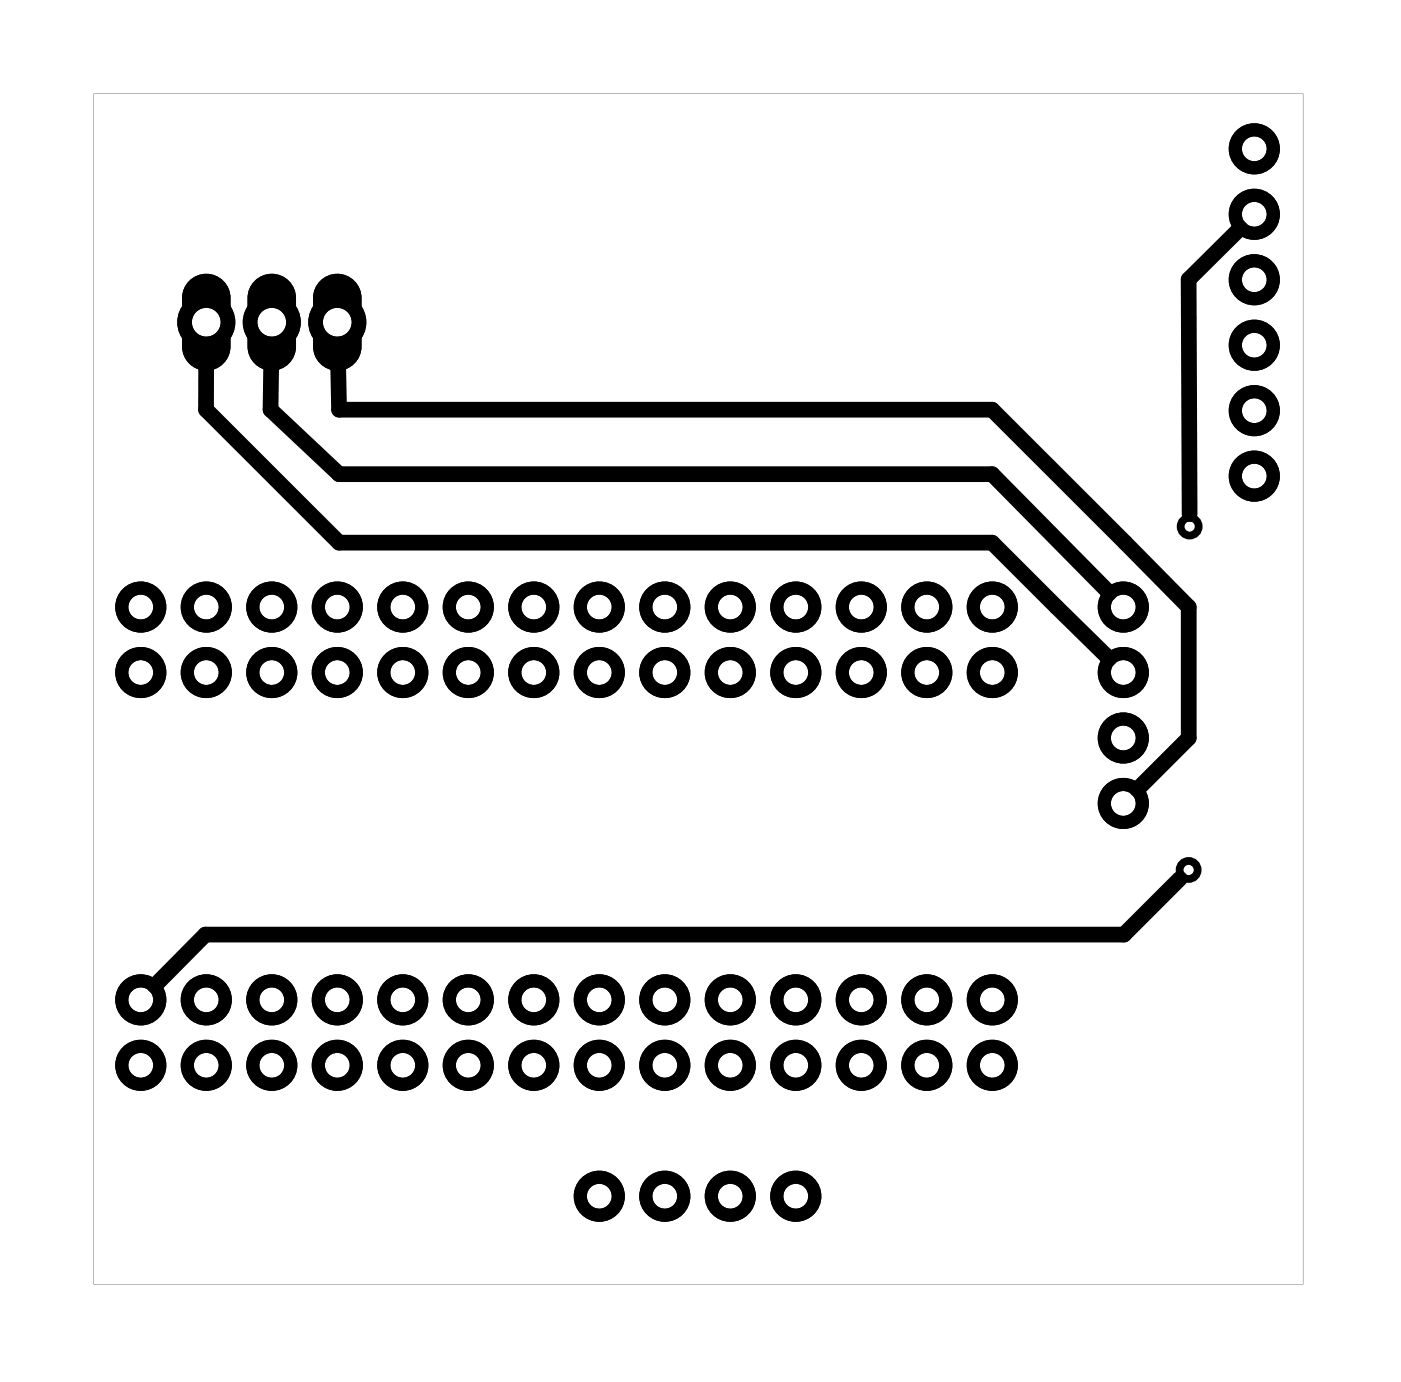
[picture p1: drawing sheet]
<svg xmlns="http://www.w3.org/2000/svg" width="54mm" height="54mm" viewBox="0 0 54 54" stroke-linecap="round" stroke-linejoin="round" font-family="sans-serif">
<g fill="#000">
<path d="M7.3 10.9l-.2 .3v.4v1.8a.94 .94 0 0 0 .9 1 .94 .94 0 0 0 .9-1v-1.8a.94 .94 0 0 0-.5-.9 .94 .94 0 0 0-1.1 .2zM7.4 12.5a.6 .6 0 0 1 1.2 0 .6 .6 0 0 1-1.2 0z"/>
<path d="M7.3 10.9l-.2 .3v.4v1.8a.94 .94 0 0 0 .9 1 .94 .94 0 0 0 .9-1v-1.8a.94 .94 0 0 0-.5-.9 .94 .94 0 0 0-1.1 .2zM7.4 12.5a.6 .6 0 0 1 1.2 0 .6 .6 0 0 1-1.2 0z"/>
<path d="M9.9 10.9l-.2 .3-.1 .4v1.8a.94 .94 0 0 0 .9 1 .94 .94 0 0 0 1-1v-1.8a.94 .94 0 0 0-.6-.9 .94 .94 0 0 0-1 .2zM10 12.5a.56 .56 0 0 1 1.1 0 .56 .56 0 0 1-1.1 0z"/>
<path d="M9.9 10.9l-.2 .3-.1 .4v1.8a.94 .94 0 0 0 .9 1 .94 .94 0 0 0 1-1v-1.8a.94 .94 0 0 0-.6-.9 .94 .94 0 0 0-1 .2zM10 12.5a.56 .56 0 0 1 1.1 0 .56 .56 0 0 1-1.1 0z"/>
<path d="M12.4 10.9l-.2 .3-.1 .4v1.8a.94 .94 0 0 0 1 1 .94 .94 0 0 0 .9-1v-1.8a.94 .94 0 0 0-.6-.9 .94 .94 0 0 0-1 .2zM12.5 12.5a.56 .56 0 0 1 1.1 0 .56 .56 0 0 1-1.1 0z"/>
<path d="M12.4 10.9l-.2 .3-.1 .4v1.8a.94 .94 0 0 0 1 1 .94 .94 0 0 0 .9-1v-1.8a.94 .94 0 0 0-.6-.9 .94 .94 0 0 0-1 .2zM12.5 12.5a.56 .56 0 0 1 1.1 0 .56 .56 0 0 1-1.1 0z"/>
<path d="M3.6 3.6v46.2h46.9v-46.2zM3.6 3.6h46.9v46.2h-46.9z"/>
</g>
<g fill="none" stroke="#000" stroke-width=".51">
<circle cx="48.6" cy="8.3" r=".74"/>
<circle cx="48.6" cy="5.8" r=".74"/>
<circle cx="48.6" cy="10.9" r=".74"/>
<circle cx="48.6" cy="13.4" r=".74"/>
<circle cx="48.6" cy="15.9" r=".74"/>
<circle cx="48.6" cy="18.5" r=".74"/>
<circle cx="5.5" cy="38.8" r=".74"/>
<circle cx="5.5" cy="23.6" r=".74"/>
<circle cx="5.5" cy="26.1" r=".74"/>
<circle cx="8" cy="26.1" r=".74"/>
<circle cx="8" cy="38.8" r=".74"/>
<circle cx="8" cy="23.6" r=".74"/>
<circle cx="10.5" cy="23.6" r=".74"/>
<circle cx="10.5" cy="26.1" r=".74"/>
<circle cx="10.5" cy="38.8" r=".74"/>
<circle cx="13.1" cy="23.6" r=".74"/>
<circle cx="13.1" cy="26.1" r=".74"/>
<circle cx="13.1" cy="38.8" r=".74"/>
<circle cx="15.6" cy="23.6" r=".74"/>
<circle cx="15.6" cy="38.8" r=".74"/>
<circle cx="15.6" cy="26.1" r=".74"/>
<circle cx="18.2" cy="38.8" r=".74"/>
<circle cx="18.2" cy="26.1" r=".74"/>
<circle cx="18.2" cy="23.6" r=".74"/>
<circle cx="20.7" cy="23.6" r=".74"/>
<circle cx="20.7" cy="26.1" r=".74"/>
<circle cx="20.7" cy="38.8" r=".74"/>
<circle cx="23.2" cy="26.1" r=".74"/>
<circle cx="23.2" cy="38.8" r=".74"/>
<circle cx="23.2" cy="23.6" r=".74"/>
<circle cx="25.8" cy="38.8" r=".74"/>
<circle cx="25.8" cy="23.6" r=".74"/>
<circle cx="25.8" cy="26.1" r=".74"/>
<circle cx="28.3" cy="26.1" r=".74"/>
<circle cx="28.3" cy="23.6" r=".74"/>
<circle cx="28.3" cy="38.8" r=".74"/>
<circle cx="30.9" cy="38.8" r=".74"/>
<circle cx="30.9" cy="23.6" r=".74"/>
<circle cx="30.9" cy="26.1" r=".74"/>
<circle cx="33.4" cy="23.6" r=".74"/>
<circle cx="33.4" cy="38.8" r=".74"/>
<circle cx="33.4" cy="26.1" r=".74"/>
<circle cx="35.9" cy="23.6" r=".74"/>
<circle cx="35.9" cy="38.8" r=".74"/>
<circle cx="35.9" cy="26.1" r=".74"/>
<circle cx="38.5" cy="26.1" r=".74"/>
<circle cx="38.5" cy="38.8" r=".74"/>
<circle cx="38.5" cy="23.6" r=".74"/>
<circle cx="43.6" cy="26.1" r=".74"/>
<circle cx="43.6" cy="23.6" r=".74"/>
<circle cx="43.6" cy="31.2" r=".74"/>
<circle cx="43.6" cy="28.6" r=".74"/>
<circle cx="5.5" cy="41.3" r=".74"/>
<circle cx="8" cy="41.3" r=".74"/>
<circle cx="10.5" cy="41.3" r=".74"/>
<circle cx="13.1" cy="41.3" r=".74"/>
<circle cx="15.6" cy="41.3" r=".74"/>
<circle cx="18.2" cy="41.3" r=".74"/>
<circle cx="20.7" cy="41.3" r=".74"/>
<circle cx="23.2" cy="41.3" r=".74"/>
<circle cx="23.2" cy="46.4" r=".74"/>
<circle cx="25.8" cy="41.3" r=".74"/>
<circle cx="25.8" cy="46.4" r=".74"/>
<circle cx="28.3" cy="41.3" r=".74"/>
<circle cx="28.3" cy="46.4" r=".74"/>
<circle cx="30.9" cy="41.3" r=".74"/>
<circle cx="30.9" cy="46.4" r=".74"/>
<circle cx="33.4" cy="41.3" r=".74"/>
<circle cx="35.9" cy="41.3" r=".74"/>
<circle cx="38.5" cy="41.3" r=".74"/>
</g>
<g fill="none" stroke="#000" stroke-width=".2">
<circle cx="8" cy="12.5" r="1.03"/>
<circle cx="10.5" cy="12.5" r="1.03"/>
<circle cx="13.1" cy="12.5" r="1.03"/>
</g>
<g fill="none" stroke="#000" stroke-width=".3">
<circle cx="46.1" cy="33.8" r=".35"/>
<circle cx="46.1" cy="20.4" r=".35"/>
</g>
<path d="M8 13.7v2.2l5.1 5.2h25.4l4.5 4.5M10.5 13.7v2.2l2.6 2.5h25.4l4.5 4.6M13.1 13.7v2.2h25.4l7.6 7.7v5l-2 2M48.1 8.9l-2 1.9v9.1M45.8 34.1l-2.2 2.2h-35.6l-2 2" fill="none" stroke="#000" stroke-width=".61"/>
</svg>
